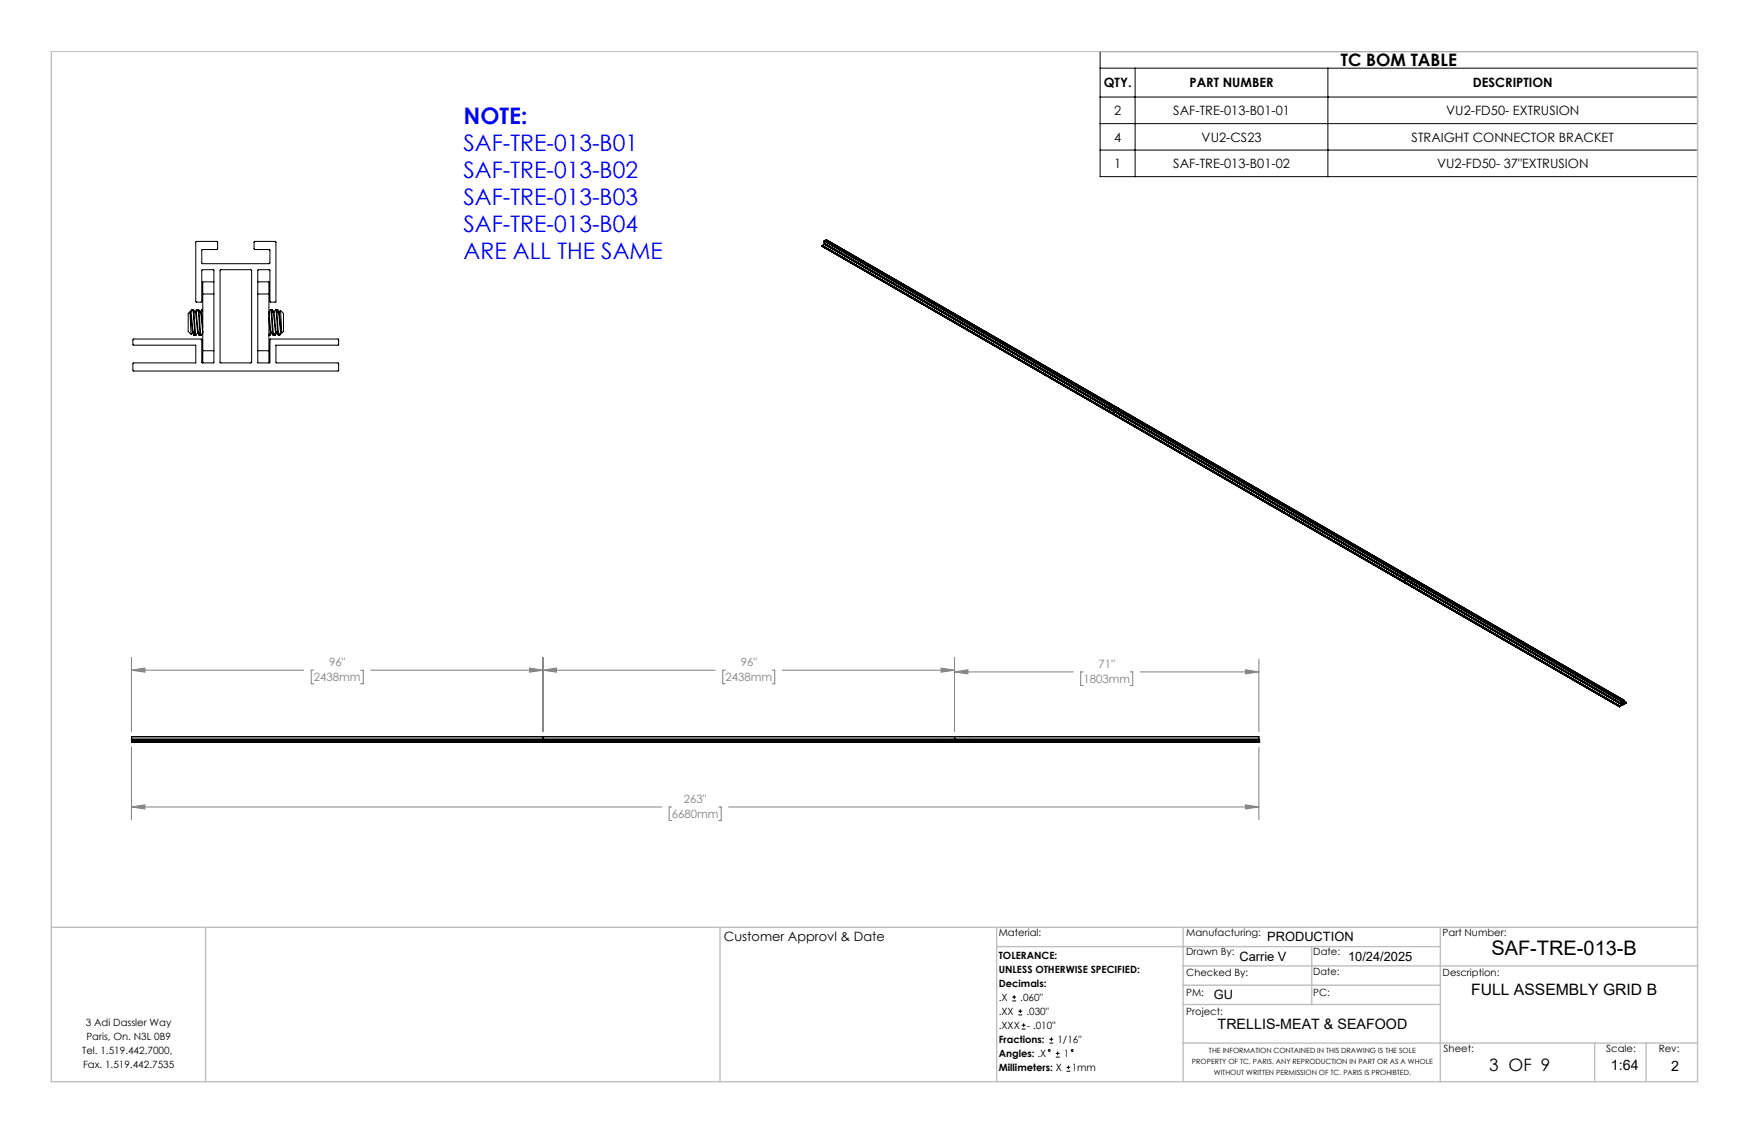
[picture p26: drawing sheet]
<svg xmlns="http://www.w3.org/2000/svg" width="432mm" height="279mm" viewBox="0 0 432 279" stroke-linecap="round" stroke-linejoin="round" font-family="sans-serif">
<defs><g id="words">
<g font-size="5.6" fill="#00f">
<text x="114.4" y="30.7">NOTE:</text>
<text x="114.4" y="37.4">SAF-TRE-013-B01</text>
<text x="114.4" y="44">SAF-TRE-013-B02</text>
<text x="114.4" y="50.6">SAF-TRE-013-B03</text>
<text x="114.4" y="57.3">SAF-TRE-013-B04</text>
<text x="114.4" y="63.9">ARE ALL THE SAME</text>
</g>
<text font-size="4.9" x="368.2" y="235.8">SAF-TRE-013-B</text>
<g font-size="4.2">
<text x="331" y="16.3">TC BOM TABLE</text>
<text x="367.6" y="264.2">3 OF 9</text>
</g>
<text font-size="3.9" x="363.2" y="245.6">FULL ASSEMBLY GRID B</text>
<g font-size="3.5">
<text x="300.6" y="253.9">TRELLIS-MEAT &amp; SEAFOOD</text>
<text x="397.7" y="264.2">1:64</text>
<text x="412.6" y="264.3">2</text>
</g>
<g font-size="3.2">
<text x="272.5" y="21.6">QTY.</text>
<text x="293.7" y="21.6">PART NUMBER</text>
<text x="363.6" y="21.6">DESCRIPTION</text>
<text x="275.1" y="28.4">2</text>
<text x="289.7" y="28.4">SAF-TRE-013-B01-01</text>
<text x="357.1" y="28.4">VU2-FD50- EXTRUSION</text>
<text x="275.1" y="35">4</text>
<text x="296.7" y="35">VU2-CS23</text>
<text x="348.5" y="35">STRAIGHT CONNECTOR BRACKET</text>
<text x="275.1" y="41.5">1</text>
<text x="289.7" y="41.5">SAF-TRE-013-B01-02</text>
<text x="354.8" y="41.5">VU2-FD50- 37&quot;EXTRUSION</text>
<text x="178.7" y="232.3">Customer Approvl &amp; Date</text>
<text x="312.9" y="232.3">PRODUCTION</text>
<text x="306" y="237.1">Carrie V</text>
<text x="332.8" y="237.1">10/24/2025</text>
<text x="299.7" y="246.6">GU</text>
</g>
<g font-size="2.8" fill="#808080">
<text x="81.3" y="164.3">96&quot;</text>
<text x="182.9" y="164.3">96&quot;</text>
<text x="271.2" y="164.8">71&quot;</text>
<text x="77.5" y="168.1">2438mm</text>
<text x="179.1" y="168.1">2438mm</text>
<text x="267.5" y="168.6">1803mm</text>
<text x="165.9" y="201.9">6680mm</text>
<text x="168.9" y="198.1">263&quot;</text>
</g>
<g font-size="2.5">
<text x="246.6" y="231">Material:</text>
<text x="292.9" y="231">Manufacturing:</text>
<text x="356.2" y="231.1">Part Number:</text>
<text x="246.6" y="236.6">TOLERANCE:</text>
<text x="292.9" y="235.8">Drawn By:</text>
<text x="324.2" y="235.8">Date:</text>
<text x="246.6" y="240.1">UNLESS OTHERWISE SPECIFIED:</text>
<text x="246.6" y="243.6">Decimals:</text>
<text x="292.9" y="241">Checked By:</text>
<text x="292.9" y="245.7">PM:</text>
<text x="324.2" y="245.7">PC:</text>
<text x="324.2" y="240.7">Date:</text>
<text x="356.2" y="241">Description:</text>
<text x="246.6" y="247">.X</text>
<text x="246.6" y="250.5">.XX</text>
<text x="251.9" y="247">.060&quot;</text>
<text x="253.4" y="250.5">.030&quot;</text>
<text x="292.9" y="250.6">Project:</text>
<text x="21.2" y="253.2">3 Adi Dassler Way</text>
<text x="21.3" y="256.7">Paris, On. N3L 0B9</text>
<text x="246.6" y="257.4">Fractions:</text>
<text x="246.6" y="254">.XXX</text>
<text x="253.5" y="254">- .010&quot;</text>
<text x="261.1" y="257.4">1/16&quot;</text>
<text x="20.3" y="260.1">Tel. 1.519.442.7000,</text>
<text x="20.5" y="263.6">Fax. 1.519.442.7535</text>
<text x="246.6" y="260.9">Angles: .X</text>
<text x="262.6" y="260.9">1</text>
<text x="356.4" y="259.7">Sheet:</text>
<text x="396.6" y="259.7">Scale:</text>
<text x="409.5" y="259.7">Rev:</text>
<text x="246.6" y="264.4">Millimeters: X</text>
<text x="264.6" y="264.4">1mm</text>
</g>
<g font-size="1.8">
<text x="294.3" y="262.7">PROPERTY OF TC. PARIS. ANY REPRODUCTION IN PART OR AS A WHOLE</text>
<text x="298.5" y="259.9">THE INFORMATION CONTAINED IN THIS DRAWING IS THE SOLE</text>
<text x="299.7" y="265.4">WITHOUT WRITTEN PERMISSION OF TC. PARIS IS PROHIBTED.</text>
</g>
</g></defs>
<g fill="none" stroke="#000" stroke-width=".25">
<path d="M271.6 12.7h147.5v30.9h-147.5zM271.6 16.8h147.5M280.2 16.8v26.8M327.8 16.8v26.8M271.6 24h147.5M271.6 30.5h147.5M271.6 37h147.5M48.4 59.7l5.2-.1 .1 .2v1.6l-.1 .2-3.8 .1v3.2l.2 .2h16.5l.1-.2v-3.2l-3.8-.1-.1-1.9 5.3-.1v15l-1.4-.1v-7.8h-3v22.9l3-.1v-5.7l.2-.1h16.7l.1 .1v1.3l-.1 .1h-15.4v4.2l.2 .2h15.2l.1 .1v1.8h-50.8v-1.7l.2-.2h15.3v-4.4h-15.3l-.2-.2v-1.1l.2-.2h16.7l.1 .1v5.7h3v-22.8l-.2-.1-2.8 .1v7.8h-1.4zM203.4 59.5h.1M203.4 60h.1M203.4 60l71.9 41.5M203.4 59.5l71.9 41.5"/>
<path d="M203.4 59.5v.5M203.6 59.4h.1M203.6 59.4l143.7 82.9M203.6 59.4l-.2 .1M203.9 59.2h.1M203.9 59.3h.1M203.9 59.2l196.8 113.7M203.9 59.3l71.8 41.5M203.9 59.2v.1M204 59.4l-.2 .1M204 59.2l143.7 82.9M204 59.2l71.9 41.4"/>
<path d="M204 59.2h-.1M46.5 77.4l.3-.3 .4 5.4-.7-.7zM46.8 77l.8 4.9-.3 .6M47.4 76.4l-.3 .4 .2 .1M47.4 76.4v.3M47.4 76.4h.1M47.6 76.4l-.5 .9 .2 1.1a10.8 10.8 0 0 0 .6 3.9l.3 .5-.6-6.4M47.8 76.4a5.7 5.7 0 0 1 .8 3.8l.3 1.7-.5 .8-.6-6.3M48.5 76.4l.1 .4M48.7 76.4h-.2l-.3 .7M48.7 76.4h.1M48.8 76.4l-.4 .9 .5 4.1 .6 1.3"/>
<path d="M49 76.4l.7 6.4 .4-.7M49.6 77.2l.5 3.5M49.8 76.4l-.4 .7M49.8 76.4l.1 .4M49.8 76.4h.2M50.1 76.5l-.5 .8M50.1 72.6v14M50.1 72.6h2.7M52.8 69.6h-2.7v3M54.4 66.6h7.5l.2 .1-.1 22.9-7.7-.1zM63.6 69.6h2.8v3M63.6 72.6h2.8"/>
<path d="M66.4 77.1h.1M66.4 78.4l.4 3.6M66.4 72.6v14M66.8 76.4l.6 6.3a5.3 5.3 0 0 1-.8-3.5l-.3-1.9M66.8 76.4l-.4 .7M66.8 76.4h.2a6.4 6.4 0 0 1 .8 4l.3 1.5-.5 .8M67 76.4l.6 6.3M67.1 76.6v-.2l.1 .3M67.1 76.4h.2M67.3 76.4l.4 .7M67.3 76.4l.1 .8M68.3 76.4a6.1 6.1 0 0 1 .8 3.8l.3 1.7-.6 .8-.4-5.7-.2-.6h-.1l-.5 .9 .5 4.2 .6 1.2-.6-6.3"/>
<path d="M68.4 76.4l-.1 .2M68.4 76.6l.1-.2 .4 .7M68.5 76.4l.2 .8M69.2 76.7l.4 5.4-.2-.8-.6-4zM69.3 76.6a1.78 1.78 0 0 1 .7 2.1v1.7a1.49 1.49 0 0 1-.4 1.7M203 60.6h.1M203 60.7v.1M203 60.8h.1M203 60.7l196.8 113.7M203 60.6l143.7 82.9M203 60.8l143.7 83M203.1 60.7h-.1"/>
<path d="M203.5 60.3h.1M203.5 60.3l69.4 40.1M203.5 60.3l-.5 .3M203.6 60.1v.2M47.5 82.1l.5 .7M47.8 82l.1 .7M48 82.6v.2l.1-.2M48.2 82.8h.2M48.8 82.1l.5 .7M49 82l.2 .7M49.2 82.5l.1 .2 .1-.1M49.5 82.8h.1"/>
<path d="M50.1 86.6v3M50.1 86.6h2.7M50.1 81.9l-.2-1.3a8.9 8.9 0 0 0-.6-3.8l-.3-.4h-.1l.6 6.3M63.6 86.6h2.8M66.4 86.6v3M66.5 82.7l.1 .1M66.8 81.9l-.4 .8M67 82.1l-.4 .7-.1-.4M67.5 82.8h.1M67.7 82.7h.1M67.8 82.8h.1M67.8 82.4l.1 .3"/>
<path d="M68.3 82.1l-.4 .6M69 82.7v.1M69 82.5v.3M69.2 82.2l.2 .2-.4 .4M272.7 100v.2M272.9 100.3h.1M272.9 100.3l.2 .2M272.9 100.3l.1 .1M272.9 100.3v.1M272.9 100.4h.1M273 100.2l.1 .2M273 100.3v.1"/>
<path d="M273 100.3h-.1M273 100.4h.1M273 100.2h.1M273 100.2l.2 .2M273.1 100.2h-.1M273.1 100.5l.8 .4M273.1 100.5h.1M273.2 100.4h.1M273.9 100.9h.1M273.9 100.8v.1M273.9 100.8l.1 .2M273.9 100.8h.1"/>
<path d="M273.9 100.9v.1M273.9 100.8l.1 .1M273.9 101h.1M273.9 100.8l.2 .2M274 100.7h.1M274 100.7v.1M274 100.9v.1M274 100.9l-.1 .1M274 101l2.5 1.4M274 100.7l-.1 .1M274 100.8v.1M274 101h.1"/>
<path d="M274.1 101h.1M274.1 100.9h.1M274.8 102v.1M274.8 102.1h.1M274.8 102.2h.1M274.8 102.3h.1M274.8 102l125 72.2M274.8 102.2v.1M275 102.2h-.2M275.3 101h.1M275.3 101.5h.1M275.3 101.5l125 72.1"/>
<path d="M275.3 101l125 72.1M275.3 101v.7M275.3 101.7h.1M275.3 101.7l-.5 .3M275.4 101.8h.1M275.4 101.5v.3M275.4 100.9h.1M275.4 100.9l-.1 .1M275.7 100.7h.1M275.7 100.8h.1M275.7 100.7l125 72.2M275.7 100.7v.1"/>
<path d="M275.8 100.8l-.2 .2M275.9 100.6h.1M275.9 100.6l-.2 .1M276.5 102.3l.1 .1M276.5 102.3l.1 .2M276.5 102.3h.1M276.5 102.4v.1M276.5 102.4h.1M276.5 102.3l.2 .2M276.5 102.5h.1M276.6 102.5h.1M276.6 102.3l.2 .2"/>
<path d="M276.6 102.3v.1M276.6 102.3l-.1 .1M276.6 102.3l.1 .2M276.6 102.4v.1M276.6 102.3h.1M276.7 102.5l.7 .5M276.7 102.5h.1M277.4 102.9h.1M277.4 102.9l.1 .1zM277.4 102.9l.1 .1M277.4 102.8l.2 .2M277.4 102.9v.1"/>
<path d="M277.4 103h.1M277.5 102.8l-.1 .1M277.5 102.8l.1 .2 67.2 38.9M277.5 102.8l.1 .2M277.5 103h.1M277.5 102.8h.1M277.5 102.9v.1M277.5 102.9h.1M277.5 102.9l-.1 .1M277.6 102.8v.1M277.6 103h.1M277.7 102.9v.1"/>
<path d="M278 103v.3M278.1 103.3h.1M278.1 103.1v.2M344.5 141.4v.3M344.8 141.8h.1M344.8 141.8h.1v.1M344.8 141.7l.1 .2M344.8 141.7v.1M344.8 141.8v.1M344.8 141.9h.1M344.8 141.7l.2 .2M344.8 141.8l.1 .1"/>
<path d="M344.9 141.7h.1M344.9 141.9h-.1M344.9 141.7l.1 .1M344.9 141.9l.8 .5M345 141.9h.1M345 141.8v.1M345.7 142.3h.1M345.7 142.3h.1v.2M345.7 142.3l.2 .2M345.7 142.2v.1M345.7 142.2l.1 .3M345.7 142.3v.1"/>
<path d="M345.7 142.4l.1 .1M345.8 142.2l.1 .3M345.8 142.3v.1M345.8 142.5h.1M345.8 142.2h.1M345.8 142.3h.1M345.8 142.3l-.1 .1M345.8 142.4v.1M345.8 142.5l2.5 1.4M345.9 142.5l1.3 .7M345.9 142.5h.1M345.9 142.3v.1"/>
<path d="M346.7 143.5h.1M346.7 143.7h.1M346.7 143.8h.1M346.7 143.5l53.1 30.7M346.7 143.7v.1M346.7 143.7l53.1 30.7M346.8 143.7h-.1M347.1 142.9h.1M347.2 143.2h.1M347.2 143.2l-.5 .3M347.2 143v.3M347.3 142.3l-.2 .1v.8"/>
<path d="M347.3 142.3h.1M347.3 142.3l53.1 30.7M347.6 142.2h.1M347.7 142.3l-.2 .1M347.7 142.1l-.1 .1M347.7 142.1l53.2 30.7M348.3 143.8v.1M348.4 143.8l.1 .1M348.4 143.8l.1 .2M348.4 143.8h.1M348.4 143.9v.1M348.4 143.8v.1"/>
<path d="M348.4 143.9h.1M348.4 143.8v.2M348.4 144h.1M348.4 143.8l.2 .2M348.4 143.8h-.1M348.4 143.7l.2 .1M348.5 143.8h.1M348.5 143.9l-.1 .1M348.5 143.9v.1M348.5 144l.7 .4M348.5 144h.1M349.2 144.4h.1"/>
<path d="M349.2 144.4l.2 .1zM349.2 144.4l.2 .1-.1-.1M349.3 144.3l-.1 .1M349.3 144.3l.1 .2M349.3 144.4h.1M349.3 144.4v.1M349.3 144.3h.1M349.3 144.3l.2 .2zM349.3 144.5h.1M349.4 144.3h.1M349.4 144.4v.1M349.4 144.5h.1"/>
<path d="M349.4 144.3l.1 .1M349.4 144.5l50.9 29.4M349.5 144.4h.1M349.8 144.5v.3M349.9 144.8h.1M349.9 144.5v.3M399.8 174.4h.1M399.8 174.2h.1M400.2 174.1h.1M400.3 173.6h.1M400.3 173.1h.1M400.3 173.1v.5"/>
<path d="M400.3 174.1v-.1l-.5 .2M400.3 174.1l-.5 .3M400.3 173.2h.1M400.3 173.9v.2M400.3 174.1h.1M400.3 173.3h.1M400.3 173.3v.3M400.3 173.1v.1M400.3 173.9l-.5 .3M400.3 174h.1M400.4 174v.1M400.4 173.3h.1"/>
<path d="M400.4 174.1h-.1M400.4 173.3v.7M400.4 173.3h-.1M400.4 173h.1M400.4 173.1h.1M400.4 173.2h.1M400.4 174h.1M400.4 173.7l.3 .2M400.4 173l-.1 .1M400.4 173v.1M400.4 173.2v.8M400.4 173.1h-.1"/>
<path d="M400.4 173.8l.3 .1M400.7 172.9h.1M400.7 173.9h.1M400.7 173.1h.1M400.7 173.1l-.3 .1M400.7 173.9l-.3 .1M400.7 172.9l.1 .1M400.7 173.2l.1 .1M400.7 173.1v.8M400.7 173.6h.1M400.7 173.7l.1 .1M400.7 173.8h.1"/>
<path d="M400.8 173h.1M400.8 172.9h.1M400.8 173.3h.1M400.8 173.8h.1M400.8 173.6h.1M400.8 172.9h-.1M400.8 173l-.5 .2M400.8 172.9v.1M400.8 173v.3M400.8 173.6v.2M400.8 173l-.1 .1M400.8 173.8h-.1"/>
<path d="M400.9 172.8v.5M400.9 173.3h.1M400.9 173.8h.1M400.9 173.1l.4 .2M400.9 172.8l-.2 .1M401.2 173.5h.1M401.3 173.3h.1M401.3 173.4h.1M401.3 173.5h.1M401.3 173.6h.1M401.3 173.4l-.4 .4M401.3 173.3l-.5 .3"/>
<path d="M401.3 173.3v.1M401.3 173.5v.1M401.3 173.5l-.4 .3M401.3 173.6l-1.5 .8M32.5 182.9h278.3zM32.5 183.2h.1M32.5 182.8h.1M32.5 183.1h.1M32.5 182.5h.1M32.5 181.8v.1M32.5 183.2h278.3M32.5 182.8h278.3"/>
<path d="M32.5 183.1h278.3M32.5 181.8h278.3M32.5 182.5h278.3M32.5 181.9v1.3M130.3 182.5v.3M130.7 182.7l.3 .1v-.2l-.2 .1M130.8 182.6v.1M130.8 182.6l-.1 .1M130.8 182.6l.2 .1-.2 .1-.1-.1M130.8 182.7h.1M130.9 182.6h.1M130.9 182.6h-.1"/>
<path d="M131 182.7h-.1M131 182.6v.1M132.1 182.6v.1l.1-.1 .1 .1h-.3M132.1 182.6l-.1 .1M132.1 182.6l.2 .1-.1 .1-.2-.1M132.1 182.7h.1M132.1 182.6v.1M132.2 182.6h-.1M132.2 182.6h.1M132.3 182.7h-.1M132.3 182.6v.1M134 182.5v.3"/>
<path d="M134.1 182.8h.1M134.1 182.9h.1M134.1 183.1h.1M134.1 183.2h.1M134.1 181.8v.1M134.1 182.5h.1M134.1 181.9v1.3M134.1 182.5v.3M135.9 182.7h.1M135.9 182.6v.1M135.9 182.6h.1M135.9 182.5l.1 .1"/>
<path d="M135.9 182.5l-.1 .2 .2 .1-.1-.2M135.9 182.5l-.1 .1 .1 .2 .1-.2M136 182.6v.1M136 182.7h.1M137.1 182.7l.2 .1v-.2l-.2 .1M137.1 182.6v.1M137.1 182.6l.3 .1-.2 .1-.1-.1M137.2 182.7h.1M137.2 182.6v.1M137.2 182.6h.1M137.3 182.7h-.1M137.3 182.6v.1"/>
<path d="M137.8 182.5v.3M231.9 182.5v.3M232.3 182.7l.3 .1v-.2l-.2 .1M232.4 182.6v.1M232.4 182.6l-.1 .1M232.4 182.6l.2 .1-.2 .1-.1-.1M232.4 182.7h.1M232.5 182.6h.1M232.5 182.6h-.1M232.6 182.7h-.1M232.6 182.6v.1M233.7 182.6v.1l.1-.1 .1 .1h-.3"/>
<path d="M233.7 182.6l-.1 .1M233.7 182.6l.2 .1-.1 .1-.2-.1M233.7 182.7h.1M233.7 182.6v.1M233.8 182.6h-.1M233.8 182.6h.1M233.9 182.7h-.1M233.9 182.6v.1M235.6 182.5v.3M235.7 183.2h.1M235.7 182.8h.1M235.7 182.9h.1"/>
<path d="M235.7 183.1h.1M235.7 181.8v.1M235.7 182.5h.1M235.7 181.9v1.3M235.7 182.5v.3M237.5 182.7h.1M237.5 182.6v.1M237.5 182.6h.1M237.5 182.5l.1 .1M237.5 182.5l-.1 .2 .2 .1-.1-.2M237.5 182.5l-.1 .1 .1 .2 .1-.2M237.6 182.6v.1"/>
<path d="M237.6 182.7h.1M238.7 182.7l.2 .1v-.2l-.2 .1M238.7 182.6v.1M238.7 182.6l.3 .1-.2 .1-.1-.1M238.8 182.7h.1M238.8 182.6v.1M238.8 182.6h.1M238.9 182.7h-.1M238.9 182.6v.1M239.4 182.5v.3M310.8 183.2h.1M310.8 182.8h.1"/>
<path d="M310.8 183.1h.1M310.8 181.8v.1M310.8 182.5h.1M310.8 181.9v1.3M249.9 247.1h1M249.9 246.1h1M250.4 245.6v1M251.4 250.5h1M251.4 249.6h1M251.9 249.1v.9M252.2 254h1M252.2 253h1"/>
<path d="M252.7 252.6v.9M259.1 257.5h.9M259.1 256.5h.9M259.6 256v1M260.7 260h.9M261.1 259.5v1M260.7 260.9h.9M263.3 264.4h.9M263.3 263.5h.9M263.8 263v.9"/>
<circle cx="273" cy="100.4" r=".07"/>
<circle cx="273.9" cy="100.9" r=".07"/>
<circle cx="276.6" cy="102.4" r=".08"/>
<circle cx="344.8" cy="141.9" r=".07"/>
<circle cx="345.8" cy="142.4" r=".07"/>
<circle cx="348.4" cy="143.9" r=".08"/>
<circle cx="130.9" cy="182.7" r=".1"/>
<circle cx="132.2" cy="182.7" r=".1"/>
<circle cx="135.9" cy="182.7" r=".1"/>
<circle cx="137.2" cy="182.7" r=".1"/>
<circle cx="232.5" cy="182.7" r=".1"/>
<circle cx="233.8" cy="182.7" r=".1"/>
<circle cx="237.5" cy="182.7" r=".1"/>
<circle cx="238.8" cy="182.7" r=".1"/>
<circle cx="259.1" cy="259.3" r=".23"/>
<circle cx="264.7" cy="259.3" r=".23"/>
</g>
<g fill="none" stroke="#808080" stroke-width=".25">
<path d="M32.5 165.4l3.3-.5v1zM32.5 162.2v18.4M32.5 165.4h42.5M77.5 165.4h-.7v3.4h.7M89 165.4h.7v3.4h-.7M91.5 165.4h85.1M130.7 164.9l3.4 .5-3.4 .5zM134.1 165.4l3.3-.5v1zM134.1 162.2v18.4M179.1 165.4h-.7v3.4h.7M190.6 165.4h.7v3.4h-.7M193.1 165.4h42.6"/>
<path d="M232.3 164.9l3.4 .5-3.4 .5zM235.7 165.8l3.3-.5v1zM235.7 162.2v18.4M235.7 165.8h29.3M267.4 165.8h-.6v3.4h.6M279 165.8h.6v3.4h-.6M281.5 165.8h29.3M307.5 165.3l3.3 .5-3.3 .5zM310.8 162.7v17.9M32.5 199.2l3.3-.6v1.1zM32.5 199.2h130.9M32.5 184.4v18"/>
<path d="M165.8 199.2h-.6v3.3h.6M177.4 199.2h.6v3.3h-.6M179.9 199.2h130.9M307.5 198.6l3.3 .6-3.3 .5zM310.8 184.4v18"/>
</g>
<path d="M12.7 12.7h406.4" fill="none" stroke="#c0c0c0" stroke-width=".25"/>
<g fill="none" stroke="#c0c0c0" stroke-width=".35">
<path d="M12.7 12.7v254.3h406.4v-254.3M12.7 228.9h406.4M50.8 228.9v38.1M177.8 228.9v38.1M246.1 233.6h109.5M246.1 228.9v38.1M292.1 238.4h127M292.1 228.9v38.1M323.8 233.6v14.3M355.6 228.9v38.1M292.1 257.5h127M292.1 243.2h63.5"/>
<path d="M292.1 247.9h63.5M393.7 257.5v9.5M406.4 257.5v9.5"/>
</g>
<path d="M32.5 199.2l3.3-.6v1.1zM307.5 198.6l3.3 .6-3.3 .5zM130.7 164.9l3.4 .5-3.4 .5zM32.5 165.4l3.3-.5v1zM232.3 164.9l3.4 .5-3.4 .5zM134.1 165.4l3.3-.5v1zM307.5 165.3l3.3 .5-3.3 .5zM235.7 165.8l3.3-.5v1z" fill="#808080"/>
<use href="#words"/>
</svg>
